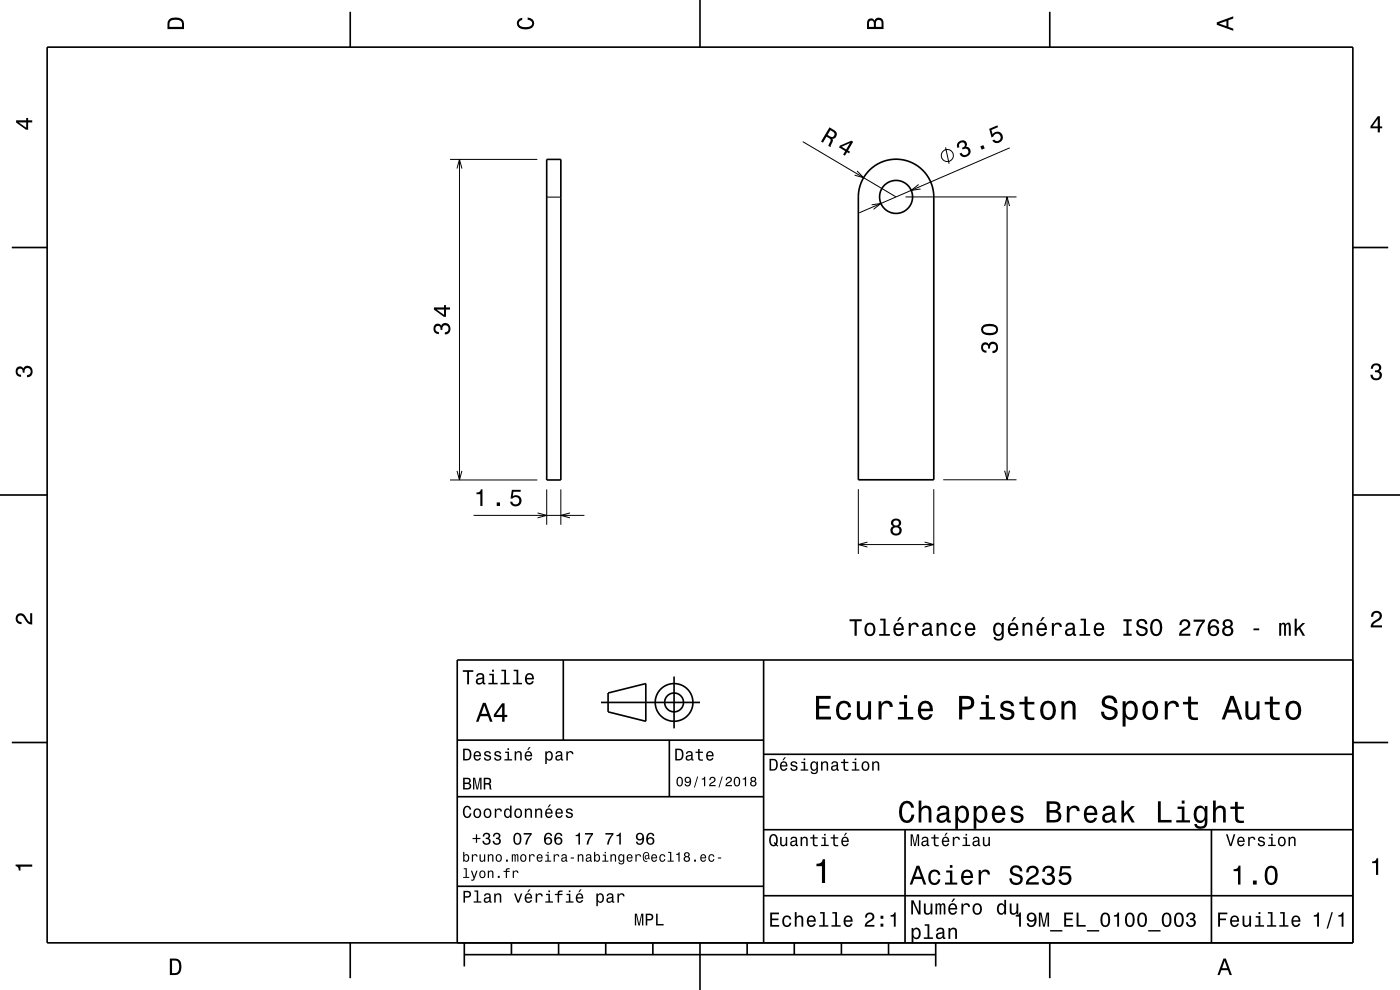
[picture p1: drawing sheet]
<svg xmlns="http://www.w3.org/2000/svg" width="297mm" height="210mm" viewBox="0 0 297 210" stroke-linecap="round" stroke-linejoin="round" font-family="sans-serif">
<g fill="none" stroke="#000" stroke-width=".21">
<path d="M95.5 33.8h18.5M97 35.7l.5-1.9 .5 1.9M97.5 33.8v68M170.3 30l19.8 11.8M181.8 36.3l1.4 1.4-1.9-.5M194.9 39.1l-1.6 1.3 2-.3M200.6 31.2l.7 3.5M214.2 31.4l-31.9 13.7M116 41.8h3M184.9 43.5l2-.3-1.6 1.2M192.1 41.8h23.5M213.1 43.7l.5-1.9 .6 1.9"/>
<path d="M213.6 41.8v60M97 99.9l.5 1.9 .5-1.9M213.1 99.8l.5 2 .6-2M95.5 101.8h18.5M100.5 109.3h23.5M114 108.8l2 .5-2 .5M116 103.8v7.5M119 103.8v7.5M120.9 108.8l-1.9 .5 1.9 .5M182.1 103.8v13.7M182.1 115.5h16M184 115l-1.9 .5 1.9 .5"/>
<path d="M196.2 115l1.9 .5-1.9 .5M198.1 103.8v13.7M200.1 101.8h15.5"/>
<circle cx="201" cy="33" r="1.28"/>
</g>
<g fill="none" stroke="#000" stroke-width=".35">
<path d="M10 10h277v190h-277zM74.3 2.5v7.5M148.5 0v10M222.7 2.5v7.5M116 33.8h3v68h-3zM184.5 36a8 8 0 0 1 8.7-1.6 8 8 0 0 1 4.9 7.4v60h-16v-60a8 8 0 0 1 2.4-5.8zM2.5 52.5h7.5M287 52.5h7.5M0 105h10M287 105h10M119.5 140v17M162 140v60"/>
<path d="M287 140h-190v60M2.5 157.5h7.5M97 157h65M127.5 149h21M129 147l8-2v8l-8-2zM142 157v12M143 143.5v11M287 157.5h7.5M97 169h65M162 176h125M162 160h125M192 176v24"/>
<path d="M257 176v24M97 188h65M162 190h125M74.3 200v7.5M98.5 202.5h100M98.5 200v5M108.5 200v2.5M118.5 200v2.5M128.5 200v2.5M138.5 200v2.5M148.5 200v10M158.5 200v2.5"/>
<path d="M168.5 200v2.5M178.5 200v2.5M188.5 200v2.5M198.5 200v5M222.7 200v7.5"/>
<circle cx="190.1" cy="41.8" r="3.5"/>
<circle cx="143" cy="149" r="2"/>
<circle cx="143" cy="149" r="4"/>
</g>
<g fill="#000">
<path d="M36 4a2.18 2.18 0 0 0-.5 2.2h3.5v-1.2a1.43 1.43 0 0 0-1.7-1.3zM36.3 4.4a2.15 2.15 0 0 1 2.2 .3l.1 1h-2.6v-1z" fill-rule="evenodd"/>
<path d="M109.9 4.2l.9-.4v.4a.7 .7 0 0 0-.7 .5 .7 .7 0 0 0 .3 .8 1.7 1.7 0 0 0 2.5-.5 .9 .9 0 0 0-1-.8v-.5a1.24 1.24 0 0 1 1.4 1.1 1.24 1.24 0 0 1-1 1.4 2.22 2.22 0 0 1-2.5-.7l-.2-.5z" fill-rule="evenodd"/>
<path d="M184.2 4.2l-.3 .7v1.3h3.5v-1.3a.98 .98 0 0 0-.7-1.1 .98 .98 0 0 0-1.2 .6 .84 .84 0 0 0-1.3-.2zM184.5 4.5a.54 .54 0 0 1 .6-.1 .54 .54 0 0 1 .3 .6v.7h-1zM185.9 4.4a.62 .62 0 0 1 .8-.1 .62 .62 0 0 1 .3 .6v.8h-1.2z" fill-rule="evenodd"/>
<path d="M258.1 4.7v.6l3.5 1.2v-.4l-1-.4v-1.4l1-.4v-.4zM258.6 5l1.6-.5v1z" fill-rule="evenodd"/>
<path d="M3.4 25.5v.5l2.1 1.5h.5v-1.5h.8v-.5h-.8v-.5h-.4v.5zM4 26h1.6v1.1z" fill-rule="evenodd"/>
<path d="M176 27l-1.8 3 .4 .3 .7-1.3a.85 .85 0 0 1 .8 1.1l-.4 .8 .5 .3 .5-1.4-.1-.4a.97 .97 0 0 0 .9-.7 .97 .97 0 0 0-.5-1.1zM176.2 27.6a1.09 1.09 0 0 1 .9 .9 .6 .6 0 0 1-.4 .5 .6 .6 0 0 1-.7-.1l-.4-.3z" fill-rule="evenodd"/>
<path d="M178.2 30.9l-.2 .4 1.3 .7-.4 .8 .3 .2 .5-.7 .4 .2 .2-.3-.4-.3 1.1-1.8-.4-.3zM178.6 31.1l1.7-.8-.8 1.4z" fill-rule="evenodd"/>
<path d="M203.3 30.1a1.06 1.06 0 0 0-.2 1.3l.4-.2a.62 .62 0 0 1 0-.8 .62 .62 0 0 1 .9-.1 .62 .62 0 0 1 .1 .8l-.4 .3 .1 .3a.72 .72 0 0 1 1.1 .1 .72 .72 0 0 1-.1 1 .72 .72 0 0 1-1-.1l-.2-.3-.5 .2a1.18 1.18 0 0 0 1.9 .5 1.18 1.18 0 0 0-.2-1.9l-.2-.1a.9 .9 0 0 0-.2-1.1 .9 .9 0 0 0-1.1-.1zM208 31.1l.3 .7 .6-.3-.3-.7zM209.9 27.3l.4 1.8 .4-.1a.79 .79 0 0 1 1-.6 .79 .79 0 0 1 .5 1 .79 .79 0 0 1-1.1 .4l-.2-.2-.4 .2a1.21 1.21 0 0 0 1.8 .4 1.21 1.21 0 0 0 .1-1.9 1.21 1.21 0 0 0-1.8 .2l-.3-.9 1.4-.6-.1-.4z" fill-rule="evenodd"/>
<path d="M292.3 24.7l-1.6 2.1v.4h1.6v.9h.4v-.9h.5v-.4h-.5v-2.1zM292.3 25.2v1.6h-1.1z" fill-rule="evenodd"/>
<path d="M92.2 68.9a1.17 1.17 0 0 0-.2 1.3 1.17 1.17 0 0 0 1.1 .7v-.5a.62 .62 0 0 1-.8-.3 .62 .62 0 0 1 .3-.8 .62 .62 0 0 1 .8 .2l.1 .5h.3a.72 .72 0 0 1 .5-.9 .72 .72 0 0 1 .9 .4 .72 .72 0 0 1-.5 .9l-.3 .1v.5a1.18 1.18 0 0 0 1.2-1.6 1.18 1.18 0 0 0-1.9-.6l-.1 .3a.86 .86 0 0 0-1.4-.2zM92 65.2v.5l2.2 1.5h.4v-1.5h.9v-.5h-.9v-.5h-.4v.5zM92.6 65.7h1.6v1.1z" fill-rule="evenodd"/>
<path d="M208.4 72.9a1.17 1.17 0 0 0-.2 1.3 1.17 1.17 0 0 0 1.1 .6v-.4a.62 .62 0 0 1-.8-.4 .62 .62 0 0 1 .3-.7 .62 .62 0 0 1 .8 .2v.4h.4a.72 .72 0 0 1 .5-.9 .72 .72 0 0 1 .9 .5 .72 .72 0 0 1-.5 .9h-.4v.5a1.18 1.18 0 0 0 1.2-1.5 1.18 1.18 0 0 0-1.8-.6l-.1 .2a.86 .86 0 0 0-1.4-.1zM208.6 69a1.13 1.13 0 0 0-.4 1.2 1.13 1.13 0 0 0 .9 .8 2.28 2.28 0 0 0 2.5-.6 1.14 1.14 0 0 0-.9-1.6 2.86 2.86 0 0 0-2.1 .2zM208.6 69.6a2.38 2.38 0 0 1 2.6 0v.6a2.37 2.37 0 0 1-2.6 0z" fill-rule="evenodd"/>
<path d="M291.1 77.4a1.08 1.08 0 0 1 1.4-.2 1.08 1.08 0 0 1 .4 1.2l-.3 .3a1.06 1.06 0 0 1 .5 1.3 1.06 1.06 0 0 1-1.2 .7 1.1 1.1 0 0 1-1.2-1.2h.5a.71 .71 0 0 0 1 .8 .71 .71 0 0 0 .1-1.3h-.6v-.4a.61 .61 0 0 0 .8-.3 .61 .61 0 0 0-.2-.8 .61 .61 0 0 0-.9 .2l-.1 .5h-.5z" fill-rule="evenodd"/>
<path d="M3.6 78a.86 .86 0 0 1 1.4 .2 1.06 1.06 0 0 1 1.2-.6 1.06 1.06 0 0 1 .7 1.2 1.1 1.1 0 0 1-1.2 1.2v-.4a.71 .71 0 0 0 .8-1 .71 .71 0 0 0-1.3-.1v.6h-.4a.61 .61 0 0 0-.3-.8 .61 .61 0 0 0-.8 .2 .61 .61 0 0 0 .2 .8l.6 .2v.4a1.15 1.15 0 0 1-1.2-.6 1.15 1.15 0 0 1 .3-1.3z" fill-rule="evenodd"/>
<path d="M101.1 104.5v.3h.8v2.5h.5v-3.5h-.4a.77 .77 0 0 1-.9 .7zM105.4 106.6v.7h.7v-.7zM108.6 103.9l-.3 1.9h.4a.8 .8 0 0 1 1.2-.3 .8 .8 0 0 1 0 1.3 .8 .8 0 0 1-1.2-.4h-.5a1.21 1.21 0 0 0 1.5 1.1 1.21 1.21 0 0 0 .8-1.7 1.21 1.21 0 0 0-1.7-.5l.1-1h1.6v-.4z" fill-rule="evenodd"/>
<path d="M189.3 110.2a.83 .83 0 0 0 .2 1.4 1.11 1.11 0 0 0-.5 1.6 1.11 1.11 0 0 0 1.6 .3 1.03 1.03 0 0 0 .7-.9 1.03 1.03 0 0 0-.6-1 .88 .88 0 0 0 .4-1.1 .88 .88 0 0 0-1-.5zM189.4 112.5a.71 .71 0 0 1 1.4 0 .71 .71 0 0 1-1.4 0zM189.5 111a.6 .6 0 0 1 1.2 0 .6 .6 0 0 1-1.2 0z" fill-rule="evenodd"/>
<path d="M3.6 130.4a1.22 1.22 0 0 1 2 .7l.4 .6 .4 .3v-1.9h.4v2.4a1.8 1.8 0 0 1-1.7-1.4 .71 .71 0 0 0-.9-.5 .71 .71 0 0 0-.5 .8 .71 .71 0 0 0 .9 .5v.5a1.18 1.18 0 0 1-1.2-.7 1.18 1.18 0 0 1 .2-1.3z" fill-rule="evenodd"/>
<path d="M180.2 131.4v.4h1.1v3.1h.5v-3.1h1v-.4zM183.7 132.4a1.53 1.53 0 0 0 .9 2.6 1.48 1.48 0 0 0 1.1-1.5 1.48 1.48 0 0 0-1.1-1.4l-.5 .1zM184 132.7a.67 .67 0 0 1 .7-.2 .67 .67 0 0 1 .5 .5 1.11 1.11 0 0 1-.6 1.6 1.17 1.17 0 0 1-.6-1.9zM186.7 131.2v.4h.7v2.9h-.9v.4h2.3v-.4h-.9v-3.3zM190.8 130.9l-.5 .9h.3l.7-.9zM189.8 132.4a1.54 1.54 0 0 0 .8 2.6 1.07 1.07 0 0 0 1.1-.9h-.4l-.3 .3-.3 .2a.76 .76 0 0 1-.7-1h1.7a1.16 1.16 0 0 0-.4-1.3 1.16 1.16 0 0 0-1.5 .1zM190.2 132.7a.66 .66 0 0 1 .8-.2 .66 .66 0 0 1 .3 .8h-1.3zM192.8 132.2v2.7h.4v-1.6a.66 .66 0 0 1 .4-.8 .66 .66 0 0 1 .8 .3l.1 .2h.4a.89 .89 0 0 0-.7-.9 .89 .89 0 0 0-1 .5v-.4zM195.9 132.3l-.2 .6h.4a.55 .55 0 0 1 .7-.5 .55 .55 0 0 1 .3 .8h-.2a1 1 0 0 0-1 .2 1 1 0 0 0-.3 1.1 .93 .93 0 0 0 1.7 0l.1 .3 .5 .1v-.4h-.2v-1.6a1.02 1.02 0 0 0-1.8-.6zM196.1 133.8l1.1-.3a.77 .77 0 0 1-.2 .9 .77 .77 0 0 1-.9 0zM198.7 132.2v2.7h.4v-1.6a.63 .63 0 0 1 .6-.9 .63 .63 0 0 1 .6 .8v1.7h.5v-1.8a.89 .89 0 0 0-.6-1 .89 .89 0 0 0-1.1 .5v-.4zM202 132.4a1.53 1.53 0 0 0 .8 2.6 1.06 1.06 0 0 0 1.1-1.1h-.4a.67 .67 0 0 1-.7 .7 .67 .67 0 0 1-.7-.6 1.11 1.11 0 0 1 .7-1.6 .59 .59 0 0 1 .7 .6h.4a1.09 1.09 0 0 0-.8-.9 1.09 1.09 0 0 0-1.1 .3zM205 132.4a1.54 1.54 0 0 0 .8 2.6 1.07 1.07 0 0 0 1.1-.9h-.5l-.2 .3-.4 .2a.76 .76 0 0 1-.6-1h1.7a1.16 1.16 0 0 0-.5-1.3 1.16 1.16 0 0 0-1.4 .1zM205.3 132.7a.66 .66 0 0 1 .8-.2 .66 .66 0 0 1 .4 .8h-1.3zM211 132.4a1.57 1.57 0 0 0 .7 2.6l.5-.2 .3-.4a.73 .73 0 0 1-.3 1.1 .73 .73 0 0 1-1-.4h-.4a1.1 1.1 0 0 0 1.2 .8 1.1 1.1 0 0 0 .9-1.2v-2.5h-.4v.4l-.3-.4a.9 .9 0 0 0-1.2 .2zM211.3 132.7a.64 .64 0 0 1 .7-.2 .64 .64 0 0 1 .5 .6 1.11 1.11 0 0 1-.7 1.5 1.2 1.2 0 0 1-.5-1.9zM215.1 130.9l-.5 .9h.3l.7-.9zM214.1 132.4a1.55 1.55 0 0 0 .8 2.6 1.07 1.07 0 0 0 1.1-.9h-.4l-.3 .3-.3 .2a.76 .76 0 0 1-.7-1h1.7a1.17 1.17 0 0 0-.5-1.3 1.17 1.17 0 0 0-1.4 .1zM214.5 132.7a.66 .66 0 0 1 .7-.2 .66 .66 0 0 1 .4 .8h-1.3zM216.9 132.2v2.7h.4v-1.6a.63 .63 0 0 1 .6-.9 .63 .63 0 0 1 .7 .8v1.7h.4v-1.8a.89 .89 0 0 0-.6-1 .89 .89 0 0 0-1.1 .5v-.4zM221.1 130.9l-.5 .9h.3l.7-.9zM220.2 132.4a1.54 1.54 0 0 0 .8 2.6 1.06 1.06 0 0 0 1.1-.9h-.5l-.2 .3-.4 .2a.76 .76 0 0 1-.7-1h1.8a1.16 1.16 0 0 0-.5-1.3 1.16 1.16 0 0 0-1.4 .1zM220.5 132.7a.66 .66 0 0 1 .8-.2 .66 .66 0 0 1 .3 .8h-1.3zM223.1 132.2v2.7h.5v-1.6a.66 .66 0 0 1 .3-.8 .66 .66 0 0 1 .9 .3v.2h.5a.89 .89 0 0 0-.7-.9 .89 .89 0 0 0-1.1 .5v-.4zM226.3 132.3l-.3 .6h.4a.55 .55 0 0 1 .7-.5 .55 .55 0 0 1 .4 .8h-.2a1 1 0 0 0-1.1 .2 1 1 0 0 0-.2 1.1 .93 .93 0 0 0 1.6 0l.1 .3 .6 .1v-.4h-.3v-1.6a1.02 1.02 0 0 0-1.7-.6zM226.5 133.8l1.1-.3a.77 .77 0 0 1-.2 .9 .77 .77 0 0 1-.9 0zM229.2 131.2v.4h.7v2.9h-.9v.4h2.3v-.4h-.9v-3.3zM232.3 132.4a1.54 1.54 0 0 0 .8 2.6 1.07 1.07 0 0 0 1.1-.9h-.4l-.3 .3-.3 .2a.76 .76 0 0 1-.7-1h1.8a1.17 1.17 0 0 0-.5-1.3 1.17 1.17 0 0 0-1.5 .1zM232.7 132.7a.66 .66 0 0 1 .8-.2 .66 .66 0 0 1 .3 .8h-1.3zM238.3 131.4v.4h.7v2.6h-.7v.5h1.8v-.5h-.7v-2.6h.7v-.4zM241.4 131.6a.97 .97 0 0 0-.3 1 .97 .97 0 0 0 1 .6 .77 .77 0 0 1 .9 1 .83 .83 0 0 1-1 .3 .83 .83 0 0 1-.6-.8h-.4a1.21 1.21 0 0 0 1.5 1.3 1.21 1.21 0 0 0 .7-1.8l-.8-.3a.72 .72 0 0 1-.8-.7 .7 .7 0 0 1 .7-.5 .7 .7 0 0 1 .6 .7h.5a1.17 1.17 0 0 0-.7-1.1 1.17 1.17 0 0 0-1.3 .3zM244.3 131.7a2.52 2.52 0 0 0 .4 3.1 1.21 1.21 0 0 0 1.8-.9 1.94 1.94 0 0 0-.9-2.6l-.9 .1zM244.9 131.8l.4-.1a1.7 1.7 0 0 1 .3 2.7l-.3 .1a1.13 1.13 0 0 1-.8-1.4v-.6zM250.5 131.7l-.3 .9h.5a.7 .7 0 0 1 .5-.8 .7 .7 0 0 1 .8 .5 .7 .7 0 0 1-.5 .8 1.8 1.8 0 0 0-1.4 1.8h2.4v-.5h-1.9a2.2 2.2 0 0 1 1.5-1.1 1.13 1.13 0 0 0 .1-1.7 1.13 1.13 0 0 0-1.7 .1zM253.2 131.4v.5h1.9a5.1 5.1 0 0 0-1.4 3h.5a5.3 5.3 0 0 1 1.4-3v-.5zM256.7 131.6a2.39 2.39 0 0 0 .2 3.3 1.16 1.16 0 0 0 1.5-.4 1.16 1.16 0 0 0-.1-1.5 1.16 1.16 0 0 0-1.6 0 1.02 1.02 0 0 1 .8-1.3 .58 .58 0 0 1 .7 .6h.4a1.11 1.11 0 0 0-.7-.9 1.11 1.11 0 0 0-1.2 .2zM256.7 133.8a.75 .75 0 0 1 1.5 0 .75 .75 0 0 1-1.5 0zM259.7 131.6a.84 .84 0 0 0 .1 1.4 1.11 1.11 0 0 0-.4 1.5 1.11 1.11 0 0 0 1.6 .4 1.03 1.03 0 0 0 .7-.9 1.03 1.03 0 0 0-.6-1 .89 .89 0 0 0 .4-1.1 .89 .89 0 0 0-1-.6zM259.7 133.9a.75 .75 0 0 1 1.5 0 .75 .75 0 0 1-1.5 0zM259.8 132.3a.6 .6 0 0 1 1.2 0 .6 .6 0 0 1-1.2 0zM265.9 133.3v.4h1.2v-.4zM271.4 132.2v2.7h.4v-1.9l.2-.5h.3l.1 .2v2.2h.4v-2.1l.4-.4 .2 .2v.4v1.9h.4v-1.9a.69 .69 0 0 0-.5-.9l-.5 .3-.2-.2-.3-.1-.5 .3v-.2zM274.7 131.2v3.7h.4v-1l.5-.4 .8 1.4h.5l-1-1.8 1-.9h-.6l-1.2 1.2v-2.2z" fill-rule="evenodd"/>
<path d="M291.2 129.9a1.18 1.18 0 0 1 1.9 .3 1.18 1.18 0 0 1-1 1.7l-.5 .3-.3 .5h1.9v.4h-2.4a1.8 1.8 0 0 1 1.4-1.8 .71 .71 0 0 0 .5-.8 .71 .71 0 0 0-.9-.5 .71 .71 0 0 0-.5 .8h-.4z" fill-rule="evenodd"/>
<path d="M98.2 158.8v2.5h.9a1.37 1.37 0 0 0 .7-2.2 1.56 1.56 0 0 0-1.6-.3zM98.6 159.1a.98 .98 0 0 1 1.1 .7 .98 .98 0 0 1-.6 1.2h-.5zM100.7 159.6a1.04 1.04 0 0 0-.2 1.2 1.04 1.04 0 0 0 1 .5l.5-.5h-.3l-.4 .3a.54 .54 0 0 1-.5-.7h1.3a.83 .83 0 0 0-.4-.9 .83 .83 0 0 0-1 .1zM100.9 159.7l.2-.1a.47 .47 0 0 1 .5 .1 .47 .47 0 0 1 .1 .5h-.9zM102.9 159.5l-.2 .1a.69 .69 0 0 0 .9 .9l.2 .1a.43 .43 0 0 1-.4 .5 .43 .43 0 0 1-.4-.4h-.3a.74 .74 0 0 0 .9 .7 .74 .74 0 0 0 .5-1l-1-.4a.38 .38 0 0 1 .3-.5 .38 .38 0 0 1 .4 .4h.3a.78 .78 0 0 0-1.2-.4zM105.1 159.5l-.2 .1a.69 .69 0 0 0 .9 .9l.2 .1a.43 .43 0 0 1-.4 .5 .43 .43 0 0 1-.5-.4h-.3a.74 .74 0 0 0 .9 .7 .74 .74 0 0 0 .5-1l-.9-.4a.38 .38 0 0 1 .3-.5 .38 .38 0 0 1 .4 .4h.3a.77 .77 0 0 0-1.2-.4zM107.2 159.4v.3h.5v1.3h-.7v.3h1.6v-.3h-.6v-1.6zM107.7 158.7v.4h.3v-.4zM109.2 159.4v1.9h.3v-1.1a.45 .45 0 0 1 .4-.6 .45 .45 0 0 1 .5 .5v1.2h.3v-1.3a.63 .63 0 0 0-.5-.7 .63 .63 0 0 0-.7 .4v-.3zM112.2 158.5l-.4 .6h.3l.5-.6zM111.5 159.6a1.04 1.04 0 0 0-.2 1.2 1.04 1.04 0 0 0 1.1 .5l.5-.5h-.3l-.5 .3a.54 .54 0 0 1-.5-.7h1.3a.83 .83 0 0 0-.4-.9 .83 .83 0 0 0-1 .1zM111.8 159.7l.1-.1a.48 .48 0 0 1 .5 .1 .48 .48 0 0 1 .2 .5h-1zM115.7 159.4v2.7h.3v-1.1a.66 .66 0 0 0 .7 .4 .66 .66 0 0 0 .5-.6 .91 .91 0 0 0 0-1.1 .91 .91 0 0 0-1-.3l-.2 .3v-.3zM116.1 159.8a.45 .45 0 0 1 .5-.2 .45 .45 0 0 1 .3 .4 .65 .65 0 0 1 .1 .8 .65 .65 0 0 1-.7 .2 .98 .98 0 0 1-.2-1.2zM118.1 159.5l-.2 .4h.3a.39 .39 0 0 1 .4-.3 .39 .39 0 0 1 .3 .5h-.1a.65 .65 0 0 0-1 .4 .65 .65 0 0 0 .6 .9l.6-.3 .1 .2h.4v-.2l-.2-.1v-1.1a.72 .72 0 0 0-.5-.6 .72 .72 0 0 0-.7 .2zM118.2 160.6l.8-.3a.55 .55 0 0 1-.2 .7 .55 .55 0 0 1-.6 0zM120.1 159.4v1.9h.4v-1.1a.47 .47 0 0 1 .2-.6 .47 .47 0 0 1 .6 .2v.2h.4a.64 .64 0 0 0-.5-.7 .64 .64 0 0 0-.8 .4v-.3z" fill-rule="evenodd"/>
<path d="M98.2 142.2v.3h.9v2.7h.4v-2.7h.9v-.3zM101.3 143l-.3 .5h.4a.47 .47 0 0 1 .5-.4 .47 .47 0 0 1 .4 .6l-.2 .1a.84 .84 0 0 0-1 .2 .84 .84 0 0 0 0 1.1 .9 .9 0 0 0 1.3-.2l.1 .2 .5 .1v-.3l-.3-.1v-1.3a.87 .87 0 0 0-1.4-.5zM101.4 144.3l.9-.3a.66 .66 0 0 1-.1 .7 .66 .66 0 0 1-.8 .1zM103.8 142.9v.3h.6v1.6h-.8v.4h2v-.4h-.8v-1.9zM104.4 142.1v.4h.4v-.4zM106.4 142.1v.3h.6v2.4h-.8v.4h1.9v-.4h-.7v-2.7zM109 142.1v.3h.6v2.4h-.8v.4h1.9v-.4h-.7v-2.7zM111.6 143.1a1.32 1.32 0 0 0 .7 2.1 .9 .9 0 0 0 .9-.7h-.3l-.2 .3-.4 .1a.65 .65 0 0 1-.6-.8h1.6a1 1 0 0 0-.4-1.2 1 1 0 0 0-1.3 .2zM111.9 143.3a.57 .57 0 0 1 .7-.1 .57 .57 0 0 1 .3 .6h-1.2z" fill-rule="evenodd"/>
<path d="M102.4 149.1l-1.4 4h.5l.4-1.2h1.6l.4 1.2h.6l-1.5-4zM102.7 149.7l.7 1.7h-1.3zM106.5 149.2l-1.7 2.4v.5h1.7v1h.5v-1h.6v-.5h-.6v-2.4zM106.5 149.9v1.7h-1.3z" fill-rule="evenodd"/>
<path d="M143.2 158.8v2.5h.9a1.37 1.37 0 0 0 .7-2.2 1.56 1.56 0 0 0-1.6-.3zM143.6 159.1a.98 .98 0 0 1 1.1 .7 .98 .98 0 0 1-.6 1.2h-.5zM145.7 159.5l-.2 .4h.3a.39 .39 0 0 1 .5-.3 .39 .39 0 0 1 .3 .5h-.2a.65 .65 0 0 0-.9 .4 .65 .65 0 0 0 .5 .9l.7-.3v.2h.4v-.2l-.1-.1-.1-1.1a.73 .73 0 0 0-.4-.6 .73 .73 0 0 0-.8 .2zM145.8 160.6l.8-.3a.55 .55 0 0 1-.1 .7 .55 .55 0 0 1-.7 0zM148.1 158.9v.5h-.5v.3h.5v1.3a.75 .75 0 0 0 1 .4v-.3a.48 .48 0 0 1-.7-.3v-1.1h.7v-.3h-.7v-.5zM150 159.6a1.04 1.04 0 0 0-.2 1.2 1.04 1.04 0 0 0 1.1 .5l.5-.5h-.4l-.4 .3a.54 .54 0 0 1-.5-.7h1.3a.83 .83 0 0 0-.4-.9 .83 .83 0 0 0-1 .1zM150.3 159.7l.1-.1a.48 .48 0 0 1 .5 .1 .48 .48 0 0 1 .2 .5h-1z" fill-rule="evenodd"/>
<path d="M173.1 147.6v5h3.2v-.6h-2.5v-1.7h2.2v-.6h-2.2v-1.5h2.4v-.6zM177.8 149.2a2.59 2.59 0 0 0 .5 3.4 1.58 1.58 0 0 0 2.3-1.4h-.6a.95 .95 0 0 1-.9 1 .95 .95 0 0 1-1-.9 1.59 1.59 0 0 1 .9-2.1 .85 .85 0 0 1 .9 .8h.7a1.56 1.56 0 0 0-1.1-1.3 1.56 1.56 0 0 0-1.7 .5zM181.8 148.8v2.5a1.27 1.27 0 0 0 .9 1.4 1.27 1.27 0 0 0 1.5-.7v.6h.6v-3.8h-.6v2.2a.92 .92 0 0 1-.6 1.1 .92 .92 0 0 1-1.2-.4v-2.9zM186.4 148.8v3.8h.6v-2.2a.95 .95 0 0 1 .5-1.1 .95 .95 0 0 1 1.2 .3l.1 .4h.6a1.28 1.28 0 0 0-1-1.4 1.28 1.28 0 0 0-1.4 .8v-.6zM190.8 148.9v.5h1v2.7h-1.3v.5h3.2v-.5h-1.3v-3.2zM191.8 147.4v.8h.6v-.8zM195.1 149.2a2.62 2.62 0 0 0 .5 3.4 1.57 1.57 0 0 0 2.2-1.1h-.6l-.3 .5-.5 .2a1.08 1.08 0 0 1-1-1.3h2.5a1.66 1.66 0 0 0-.7-2 1.66 1.66 0 0 0-2.1 .3zM195.6 149.5a.94 .94 0 0 1 1.2-.2 .94 .94 0 0 1 .5 1h-1.9zM203.5 147.6v5h.6v-2.1h.8a1.47 1.47 0 0 0 1.8-1.2 1.47 1.47 0 0 0-1.5-1.7zM204.1 148.2a1.6 1.6 0 0 1 1.8 .5 .86 .86 0 0 1 0 .9 .86 .86 0 0 1-.9 .3h-.9zM208.1 148.9v.5h1v2.7h-1.3v.5h3.3v-.5h-1.3v-3.2zM209.1 147.4v.8h.7v-.8zM212.6 148.9a1.08 1.08 0 0 0-.3 1.2 1.08 1.08 0 0 0 1 .7l1.1 .4a.57 .57 0 0 1 .2 .6 .57 .57 0 0 1-.5 .4 .96 .96 0 0 1-1.4-.8h-.6a1.6 1.6 0 0 0 1.3 1.4 1.6 1.6 0 0 0 1.7-.8 1.13 1.13 0 0 0-1-1.6l-1.1-.3-.2-.4a.87 .87 0 0 1 .9-.5 .87 .87 0 0 1 .8 .6h.6a1.41 1.41 0 0 0-2.1-1.1zM217.4 147.8v1.1h-1.1v.5h1.1v2.6l.2 .4 .4 .3h1.4v-.5a.97 .97 0 0 1-1.4-.5v-2.3h1.4v-.5h-1.4v-1.1zM221.1 149.2a2.56 2.56 0 0 0 .5 3.4 1.72 1.72 0 0 0 1.8-.2 1.72 1.72 0 0 0 .6-1.7 1.7 1.7 0 0 0-.9-1.9 1.7 1.7 0 0 0-2 .4zM221.6 149.6a.96 .96 0 0 1 1-.4 .96 .96 0 0 1 .7 .8 1.59 1.59 0 0 1-1 2.2 1.19 1.19 0 0 1-1-1.5zM225.2 148.8v3.8h.6v-2.2a.97 .97 0 0 1 .5-1.1 .97 .97 0 0 1 1.1 .2l.1 .7v2.4h.7v-2.5a1.27 1.27 0 0 0-.9-1.4 1.27 1.27 0 0 0-1.5 .6v-.5zM234.1 147.9a1.38 1.38 0 0 0-.3 1.5 1.38 1.38 0 0 0 1.3 .9 1.25 1.25 0 0 1 1.4 .9 1.15 1.15 0 0 1-1.3 .9 1.15 1.15 0 0 1-1-1.1h-.7a1.8 1.8 0 0 0 1.7 1.8 1.8 1.8 0 0 0 1.9-1.6 1.46 1.46 0 0 0-1.5-1.4l-.6-.2a.83 .83 0 0 1-.5-1.1 .83 .83 0 0 1 1.2-.3l.5 .5 .1 .4h.7a1.67 1.67 0 0 0-1-1.6 1.67 1.67 0 0 0-1.9 .4zM238.2 148.8v5.3h.6v-2.1a1.32 1.32 0 0 0 1.4 .7 1.32 1.32 0 0 0 1.1-1.1 2.43 2.43 0 0 0-.8-2.8 1.21 1.21 0 0 0-1.7 .5v-.5zM239.1 149.6a.9 .9 0 0 1 .9-.4 .9 .9 0 0 1 .7 .8 1.61 1.61 0 0 1-.9 2.2 1.18 1.18 0 0 1-1-1.5zM242.8 149.2a2.56 2.56 0 0 0 .5 3.4 1.72 1.72 0 0 0 1.8-.2 1.72 1.72 0 0 0 .6-1.7 1.7 1.7 0 0 0-.9-1.9 1.7 1.7 0 0 0-2 .4zM243.3 149.6a.96 .96 0 0 1 1-.4 .96 .96 0 0 1 .7 .8 1.59 1.59 0 0 1-1 2.2 1.19 1.19 0 0 1-1-1.5zM247.1 148.8v3.8h.6v-2.2a.95 .95 0 0 1 .5-1.1 .95 .95 0 0 1 1.2 .3l.1 .4h.6a1.28 1.28 0 0 0-1-1.4 1.28 1.28 0 0 0-1.4 .8v-.6zM252 147.8v1.1h-1v.5h1l.1 2.6 .2 .4 .4 .3h1.4v-.5a.97 .97 0 0 1-1.4-.5v-2.3h1.4v-.5h-1.4v-1.1zM261 147.6l-1.8 5h.6l.6-1.4h2l.5 1.4h.7l-1.9-5zM261.4 148.3l.7 2.2h-1.5zM264.2 148.8v2.5a1.27 1.27 0 0 0 .9 1.4 1.27 1.27 0 0 0 1.5-.7v.6h.6v-3.8h-.6v2.2a.92 .92 0 0 1-.6 1.1 .92 .92 0 0 1-1.1-.4l-.1-2.9zM269.4 147.8v1.1h-1.1v.5h1.1v2.6l.2 .4 .4 .3 .7 .1 .8-.1v-.5a.97 .97 0 0 1-1.4-.5l-.1-2.3h1.5v-.5h-1.5v-1.1zM273.1 149.2a2.56 2.56 0 0 0 .6 3.4 1.72 1.72 0 0 0 1.8-.2 1.72 1.72 0 0 0 .6-1.7 1.7 1.7 0 0 0-.9-1.9 1.7 1.7 0 0 0-2.1 .4zM273.6 149.6a.96 .96 0 0 1 1-.4 .96 .96 0 0 1 .7 .8 1.59 1.59 0 0 1-.9 2.2 1.19 1.19 0 0 1-1.1-1.5z" fill-rule="evenodd"/>
<path d="M98.3 165v2.5h.9a.7 .7 0 0 0 .8-.6 .7 .7 0 0 0-.5-.8 .61 .61 0 0 0 .3-.7 .61 .61 0 0 0-.7-.4zM98.6 165.3h.5a.38 .38 0 0 1 .4 .4 .38 .38 0 0 1-.4 .3h-.5zM98.6 166.3h.5a.44 .44 0 0 1 .5 .4 .44 .44 0 0 1-.4 .5h-.6zM100.4 165v2.5h.2v-2.3l.5 2.3h.3l.5-2.3v2.3h.3v-2.5h-.5l-.4 2.2-.5-2.2zM102.6 165v2.5h.4v-1.1l.7 .1 .2 1h.4l-.2-1.1-.2-.1a.69 .69 0 0 0 .3-.9 .69 .69 0 0 0-.7-.4zM103 165.3h.4a.43 .43 0 0 1 .5 .4 .43 .43 0 0 1-.6 .4h-.3z" fill-rule="evenodd"/>
<path d="M98.4 171.2a1.45 1.45 0 0 0 .7 2.3 .94 .94 0 0 0 .9-1h-.3a.59 .59 0 0 1-.8 .7 1.31 1.31 0 0 1 .2-2l.3 .1 .2 .4h.4a.85 .85 0 0 0-.6-.8 .85 .85 0 0 0-1 .3zM100.6 171.7a1.04 1.04 0 0 0-.1 1.3 1.04 1.04 0 0 0 1.1 .5 1.04 1.04 0 0 0 .5-1.3 1.04 1.04 0 0 0-1.2-.7zM100.9 171.9a.48 .48 0 0 1 .5-.1 .48 .48 0 0 1 .3 .4 .66 .66 0 0 1 0 .7 .66 .66 0 0 1-.7 .3 .98 .98 0 0 1-.1-1.3zM102.8 171.7a1.04 1.04 0 0 0-.2 1.3 1.04 1.04 0 0 0 1.2 .5 1.04 1.04 0 0 0 .5-1.3 1.04 1.04 0 0 0-1.2-.7zM103 171.9a.48 .48 0 0 1 .5-.1 .48 .48 0 0 1 .4 .4 .66 .66 0 0 1 0 .7 .66 .66 0 0 1-.7 .3 .97 .97 0 0 1-.2-1.3zM105 171.5v2h.3v-1.1a.47 .47 0 0 1 .2-.6 .47 .47 0 0 1 .6 .2l.1 .1h.3a.64 .64 0 0 0-.5-.6 .64 .64 0 0 0-.7 .4v-.4zM107.1 171.7a1.06 1.06 0 0 0-.2 1.2 1.06 1.06 0 0 0 .9 .6l.4-.3v.3h.3v-2.6h-.3v.9a.63 .63 0 0 0-1.1-.1zM107.4 171.9a.44 .44 0 0 1 .4-.1 .44 .44 0 0 1 .4 .4 .65 .65 0 0 1 0 .7 .65 .65 0 0 1-.7 .3l-.2-.4zM109.3 171.7a1.04 1.04 0 0 0-.1 1.3 1.04 1.04 0 0 0 1.1 .5 1.04 1.04 0 0 0 .5-1.3 1.04 1.04 0 0 0-1.2-.7zM109.5 171.9a.48 .48 0 0 1 .6-.1 .48 .48 0 0 1 .3 .4 .66 .66 0 0 1 0 .7 .66 .66 0 0 1-.7 .3 .98 .98 0 0 1-.2-1.3zM111.4 171.5v2h.3v-1.1a.45 .45 0 0 1 .3-.7 .45 .45 0 0 1 .5 .6v1.2h.4v-1.3a.63 .63 0 0 0-.5-.7 .63 .63 0 0 0-.7 .3v-.3zM113.5 171.5v2h.3v-1.1a.45 .45 0 0 1 .3-.6 .45 .45 0 0 1 .6 .2v1.5h.3v-1.3a.63 .63 0 0 0-.4-.7 .63 .63 0 0 0-.8 .3v-.3zM116.5 170.7l-.3 .6h.2l.5-.6zM115.9 171.7a1.04 1.04 0 0 0-.2 1.2 1.04 1.04 0 0 0 1 .6l.5-.6h-.3l-.4 .4a.54 .54 0 0 1-.5-.7h1.2a.83 .83 0 0 0-.3-1 .83 .83 0 0 0-1 .1zM116.1 171.9l.2-.1a.47 .47 0 0 1 .4 .1 .47 .47 0 0 1 .2 .4h-.9zM118 171.7a1.04 1.04 0 0 0-.2 1.2 1.04 1.04 0 0 0 1.1 .6l.5-.6h-.3l-.5 .4a.53 .53 0 0 1-.5-.7h1.3a.83 .83 0 0 0-.3-1 .83 .83 0 0 0-1.1 .1zM118.3 171.9l.1-.1a.47 .47 0 0 1 .5 .1 .47 .47 0 0 1 .2 .4h-1zM120.2 171.6l-.1 .2a.69 .69 0 0 0 .8 .9l.3 .1a.43 .43 0 0 1-.4 .5 .43 .43 0 0 1-.5-.4h-.3a.74 .74 0 0 0 .9 .7 .74 .74 0 0 0 .5-1.1l-1-.3a.38 .38 0 0 1 .3-.5 .38 .38 0 0 1 .5 .3h.3a.77 .77 0 0 0-1.3-.4z" fill-rule="evenodd"/>
<path d="M101 177v.7h-.8v.3h.8v.8h.2v-.8h.7v-.3h-.7v-.7zM102.6 176.9l-.2 .6h.3a.44 .44 0 0 1 .3-.6 .44 .44 0 0 1 .5 .2 .44 .44 0 0 1-.1 .6h-.4v.3a.53 .53 0 0 1 .7 .4 .53 .53 0 0 1-.5 .6 .53 .53 0 0 1-.5-.6h-.4a.84 .84 0 0 0 1.1 .8 .84 .84 0 0 0 .5-1.3l-.2-.1a.72 .72 0 0 0 0-1.1 .72 .72 0 0 0-1.1 .2zM104.8 176.9l-.2 .6h.3a.44 .44 0 0 1 .2-.6 .44 .44 0 0 1 .6 .2 .44 .44 0 0 1-.2 .6h-.3v.3a.53 .53 0 0 1 .7 .4 .53 .53 0 0 1-.6 .6 .53 .53 0 0 1-.5-.6h-.3a.84 .84 0 0 0 1.1 .8 .84 .84 0 0 0 .4-1.3l-.1-.1a.72 .72 0 0 0 0-1.1 .72 .72 0 0 0-1.1 .2zM109.1 177a1.44 1.44 0 0 0 .7 2.2 1.45 1.45 0 0 0 .6-2.2 .79 .79 0 0 0-1.3 0zM109.5 177h.5a1.69 1.69 0 0 1 0 1.9h-.5a1.71 1.71 0 0 1 0-1.9zM111.1 176.7v.3h1.4a3.7 3.7 0 0 0-1.1 2.2h.4a3.8 3.8 0 0 1 1-2.2v-.3zM115.8 176.8a1.71 1.71 0 0 0 .1 2.3 .83 .83 0 0 0 1.1-.2 .83 .83 0 0 0-.1-1.1 .83 .83 0 0 0-1.1 0 .73 .73 0 0 1 .5-.9l.4 .1 .1 .3h.3a.8 .8 0 0 0-.5-.6 .8 .8 0 0 0-.8 .1zM115.7 178.4a.55 .55 0 0 1 1.1 0 .55 .55 0 0 1-1.1 0zM118 176.8a1.72 1.72 0 0 0 .1 2.3 .83 .83 0 0 0 1.1-.2 .83 .83 0 0 0-.2-1.1 .83 .83 0 0 0-1.1 0 .73 .73 0 0 1 .6-.9l.3 .1 .2 .3h.3a.8 .8 0 0 0-.5-.6 .8 .8 0 0 0-.8 .1zM117.9 178.4a.55 .55 0 0 1 1.1 0 .55 .55 0 0 1-1.1 0zM122.1 177.1v.3h.6v1.8h.3v-2.6h-.2a.55 .55 0 0 1-.7 .5zM124.1 176.7v.3h1.4a3.7 3.7 0 0 0-1.1 2.2h.4a3.8 3.8 0 0 1 1-2.2v-.3zM128.4 176.7v.3h1.4a3.7 3.7 0 0 0-1 2.2h.3a3.8 3.8 0 0 1 1-2.2v-.3zM130.8 177.1v.3h.6v1.8h.3v-2.6h-.2a.55 .55 0 0 1-.7 .5zM135.1 176.9a.82 .82 0 0 0 0 1.2 .82 .82 0 0 0 1.2-.1 .74 .74 0 0 1-.6 .9l-.3-.1-.2-.3h-.3a.88 .88 0 0 0 1.1 .7 .88 .88 0 0 0 .6-1.1 1.01 1.01 0 0 0-.2-1.2 1.01 1.01 0 0 0-1.3 0zM135.2 177.5a.55 .55 0 0 1 1.1 0 .55 .55 0 0 1-1.1 0zM137.5 176.8a1.71 1.71 0 0 0 .1 2.3 .83 .83 0 0 0 1.1-.2 .83 .83 0 0 0-.1-1.1 .83 .83 0 0 0-1.2 0 .73 .73 0 0 1 .6-.9l.3 .1 .2 .3h.3a.8 .8 0 0 0-.5-.6 .8 .8 0 0 0-.8 .1zM137.4 178.4a.55 .55 0 0 1 1.1 0 .55 .55 0 0 1-1.1 0z" fill-rule="evenodd"/>
<path d="M143.7 165a1.16 1.16 0 0 0 .5 1.8 1.16 1.16 0 0 0 .5-1.8 .63 .63 0 0 0-1 0zM144 165.1l.2-.1a.98 .98 0 0 1 0 1.6l-.2-.1-.2-.3v-.7zM145.4 165a.66 .66 0 0 0 0 .9 .66 .66 0 0 0 .9 0 .56 .56 0 0 1-.6 .7l-.2-.3h-.3a.7 .7 0 0 0 .9 .5 .7 .7 0 0 0 .5-.8 .81 .81 0 0 0-.2-1 .81 .81 0 0 0-1 0zM145.5 165.4a.42 .42 0 0 1 .8 0 .42 .42 0 0 1-.8 0zM147.9 164.7l-.7 2.3h.2l.7-2.3zM148.9 165.1v.3h.4v1.4h.3v-2zM150.7 164.9l-.2 .6h.2a.4 .4 0 0 1 .3-.5 .4 .4 0 0 1 .5 .3 .4 .4 0 0 1-.3 .5l-.1 .1a.95 .95 0 0 0-.7 .9h1.4v-.3h-1.1l.5-.4a.67 .67 0 0 0 .5-1 .67 .67 0 0 0-1-.2zM153.1 164.7l-.7 2.3h.2l.7-2.3zM154.1 164.9l-.2 .6h.3a.4 .4 0 0 1 .3-.5 .4 .4 0 0 1 .5 .3 .4 .4 0 0 1-.3 .5l-.2 .1a.93 .93 0 0 0-.6 .9h1.4v-.3h-1.1l.5-.4a.67 .67 0 0 0 .5-1 .67 .67 0 0 0-1.1-.2zM155.8 165a1.15 1.15 0 0 0 .5 1.8 1.16 1.16 0 0 0 .5-1.8 .63 .63 0 0 0-1 0zM156.1 165.1l.2-.1a.98 .98 0 0 1 0 1.6l-.2-.1-.2-.3v-.7zM157.6 165.1v.3h.4v1.4h.3v-2zM159.4 164.9l-.2 .5 .2 .3a.62 .62 0 0 0-.1 .9 .62 .62 0 0 0 1 0 .62 .62 0 0 0-.1-.9 .57 .57 0 0 0 0-.9 .57 .57 0 0 0-.8 .1zM159.4 166.2a.41 .41 0 0 1 .8 0 .41 .41 0 0 1-.8 0zM159.5 165.3a.34 .34 0 0 1 .6 0 .34 .34 0 0 1-.6 0z" fill-rule="evenodd"/>
<path d="M163.2 161v2.5h.9a1.37 1.37 0 0 0 .7-2.2 1.58 1.58 0 0 0-1.6-.3zM163.6 161.3a.98 .98 0 0 1 1.1 .7 .98 .98 0 0 1-.6 1.2h-.5zM166.4 160.7l-.4 .6h.2l.5-.6zM165.7 161.7a1.04 1.04 0 0 0-.2 1.2 1.04 1.04 0 0 0 1 .6l.5-.6h-.3l-.4 .4a.54 .54 0 0 1-.5-.7h1.3a.83 .83 0 0 0-.4-1 .83 .83 0 0 0-1 .1zM165.9 161.9l.2-.1a.48 .48 0 0 1 .5 .1 .48 .48 0 0 1 .1 .4h-.9zM167.9 161.6l-.2 .2a.68 .68 0 0 0 .9 .9l.2 .1a.43 .43 0 0 1-.4 .5 .43 .43 0 0 1-.4-.4h-.3a.74 .74 0 0 0 .9 .7 .74 .74 0 0 0 .5-1.1l-1-.3a.38 .38 0 0 1 .3-.5 .38 .38 0 0 1 .4 .4l.3-.1a.78 .78 0 0 0-1.2-.4zM170 161.6v.3h.5v1.3h-.7v.3h1.7v-.3h-.7v-1.6zM170.5 160.9v.3h.3v-.3zM172.1 161.7a1.06 1.06 0 0 0-.2 1.2 1.06 1.06 0 0 0 .9 .6l.4-.3a.52 .52 0 0 1-.2 .7 .52 .52 0 0 1-.7-.3h-.3a.78 .78 0 0 0 .9 .6 .78 .78 0 0 0 .6-.8v-1.9h-.3v.4l-.2-.3a.64 .64 0 0 0-.9 .1zM172.4 161.9a.45 .45 0 0 1 .4-.1 .45 .45 0 0 1 .4 .4 .65 .65 0 0 1 0 .7 .65 .65 0 0 1-.7 .3l-.2-.4zM174.2 161.5v2h.3v-1.1a.45 .45 0 0 1 .3-.6 .45 .45 0 0 1 .5 .2l.1 1.5h.3v-1.3a.63 .63 0 0 0-.5-.7 .63 .63 0 0 0-.7 .3v-.3zM176.6 161.6l-.2 .5h.3a.39 .39 0 0 1 .4-.4 .39 .39 0 0 1 .3 .6h-.1a.65 .65 0 0 0-1 .4 .65 .65 0 0 0 .6 .8l.6-.3 .1 .2 .4 .1-.2-.4v-1a.73 .73 0 0 0-1.2-.5zM176.7 162.7l.8-.2a.55 .55 0 0 1-.2 .6 .55 .55 0 0 1-.6 .1zM178.9 161v.6h-.5v.3h.5l.1 1.3a.75 .75 0 0 0 1 .3v-.3a.48 .48 0 0 1-.7-.2v-1.1h.7v-.3h-.7v-.6zM180.8 161.6v.3h.5v1.3h-.6v.3h1.6v-.3h-.6v-1.6zM181.3 160.9v.3h.4v-.3zM183 161.7a1.04 1.04 0 0 0-.2 1.3 1.04 1.04 0 0 0 1.2 .5 1.04 1.04 0 0 0 .4-1.3 1.04 1.04 0 0 0-1.2-.7zM183.2 161.9a.48 .48 0 0 1 .5-.1 .48 .48 0 0 1 .4 .4 .66 .66 0 0 1 0 .7 .66 .66 0 0 1-.7 .3 .98 .98 0 0 1-.2-1.3zM185 161.5v2h.3v-1.1a.45 .45 0 0 1 .3-.6 .45 .45 0 0 1 .6 .2v1.5h.3v-1.3a.63 .63 0 0 0-.4-.7 .63 .63 0 0 0-.8 .3v-.3z" fill-rule="evenodd"/>
<path d="M163.4 177.2a1.45 1.45 0 0 0 .7 2.3l.5-.2 .3 .3 .2-.2-.3-.3a1.53 1.53 0 0 0-.5-2.2l-.6 .1zM163.8 177.3l.3-.1a1.21 1.21 0 0 1 .5 1.7l-.3-.3-.2 .2 .3 .3a.45 .45 0 0 1-.7-.1 1.62 1.62 0 0 1 .1-1.7zM165.5 177.5v1.3a.63 .63 0 0 0 .4 .7 .63 .63 0 0 0 .8-.3v.3h.3v-2h-.3v1.2a.46 .46 0 0 1-.3 .5 .46 .46 0 0 1-.6-.2v-1.5zM167.9 177.6l-.2 .5h.3a.39 .39 0 0 1 .5-.4 .39 .39 0 0 1 .2 .6h-.1a.65 .65 0 0 0-.9 .4 .65 .65 0 0 0 .5 .8l.6-.3 .1 .2 .4 .1v-.3h-.2v-1.1a.73 .73 0 0 0-1.2-.5zM168 178.7l.8-.2a.55 .55 0 0 1-.2 .6 .55 .55 0 0 1-.6 .1zM169.8 177.5v2h.4v-1.1a.45 .45 0 0 1 .2-.6 .45 .45 0 0 1 .6 .2v1.5h.3v-1.3a.63 .63 0 0 0-.4-.7 .63 .63 0 0 0-.8 .3v-.3zM172.4 177v.6h-.5v.3h.5l.1 1.3a.75 .75 0 0 0 1 .3v-.3a.49 .49 0 0 1-.7-.2v-1.1h.7v-.3h-.7v-.6zM174.3 177.6v.3h.5v1.3h-.6v.3h1.6v-.3h-.6v-1.6zM174.8 176.9v.3h.4v-.3zM176.8 177v.6h-.6v.3h.6v1.3a.74 .74 0 0 0 1 .3v-.3a.49 .49 0 0 1-.7-.2v-1.1h.7v-.3h-.7v-.6zM179.4 176.7l-.4 .6h.2l.5-.6zM178.7 177.7a1.04 1.04 0 0 0-.2 1.2 1.04 1.04 0 0 0 1 .6l.5-.6h-.3l-.4 .4a.54 .54 0 0 1-.5-.7h1.3a.83 .83 0 0 0-.4-1 .83 .83 0 0 0-1 .1zM178.9 177.9l.2-.1a.48 .48 0 0 1 .5 .1 .48 .48 0 0 1 .1 .4h-.9z" fill-rule="evenodd"/>
<path d="M193.2 177v2.5h.3v-2.3l.4 2.3h.3l.5-2.3v2.3h.3v-2.5h-.5l-.4 2.2-.5-2.2zM195.7 177.6l-.2 .5h.3a.39 .39 0 0 1 .5-.4 .39 .39 0 0 1 .3 .6h-.2a.65 .65 0 0 0-.9 .4 .65 .65 0 0 0 .5 .8l.7-.3v.2l.4 .1v-.3h-.1l-.1-1.1a.73 .73 0 0 0-1.2-.5zM195.8 178.7l.8-.2a.55 .55 0 0 1-.1 .6 .55 .55 0 0 1-.7 .1zM198.1 177v.6h-.5v.3h.5v1.3a.74 .74 0 0 0 1 .3v-.3a.49 .49 0 0 1-.7-.2v-1.1h.7v-.3h-.7v-.6zM200.7 176.7l-.4 .6h.3l.5-.6zM200 177.7a1.04 1.04 0 0 0-.2 1.2 1.04 1.04 0 0 0 1.1 .6l.5-.6h-.4l-.4 .4a.54 .54 0 0 1-.5-.7h1.3a.83 .83 0 0 0-.4-1 .83 .83 0 0 0-1 .1zM200.3 177.9l.1-.1a.48 .48 0 0 1 .5 .1 .48 .48 0 0 1 .2 .4h-1zM202.1 177.5v2h.3v-1.1a.47 .47 0 0 1 .3-.6 .47 .47 0 0 1 .6 .2v.1h.3a.64 .64 0 0 0-.4-.6 .64 .64 0 0 0-.8 .4v-.4zM204.3 177.6v.3h.5v1.3h-.6v.3h1.6v-.3h-.6v-1.6zM204.8 176.9v.3h.4v-.3zM206.6 177.6l-.2 .5h.3a.39 .39 0 0 1 .4-.4 .39 .39 0 0 1 .3 .6h-.1a.65 .65 0 0 0-1 .4 .65 .65 0 0 0 .6 .8l.6-.3 .1 .2 .4 .1v-.3h-.2v-1.1a.72 .72 0 0 0-.5-.6 .72 .72 0 0 0-.7 .1zM206.7 178.7l.8-.2a.55 .55 0 0 1-.2 .6 .55 .55 0 0 1-.6 .1zM208.5 177.5v1.3a.63 .63 0 0 0 .5 .7 .63 .63 0 0 0 .7-.3v.3h.3v-2h-.3v1.2a.46 .46 0 0 1-.3 .5 .46 .46 0 0 1-.6-.2v-1.5z" fill-rule="evenodd"/>
<path d="M191.2 170.5a3.6 3.6 0 0 0 0 3.5 1.59 1.59 0 0 0 1.8 .5 1.59 1.59 0 0 0 1-1.7h-.6a1.06 1.06 0 0 1-1.4 1.1 2.68 2.68 0 0 1-.1-3.4 .92 .92 0 0 1 1.4 .8h.6a1.53 1.53 0 0 0-1.1-1.4 1.53 1.53 0 0 0-1.6 .6zM194.9 169.8v4.7h.6v-2a.82 .82 0 0 1 .5-1 .82 .82 0 0 1 1 .4v2.6h.6v-2.3a1.13 1.13 0 0 0-.8-1.3 1.13 1.13 0 0 0-1.3 .6v-1.7zM199.2 171.2l-.4 .8h.5a.71 .71 0 0 1 .9-.7 .71 .71 0 0 1 .5 1l-.3 .1a1.47 1.47 0 0 0-1.7 1.2 .94 .94 0 0 0 1 1l.6-.2 .6-.4 .1 .4 .7 .1v-.5h-.3v-2.1a1.31 1.31 0 0 0-2.2-.7zM199.4 173.1l1.4-.4a.99 .99 0 0 1-.3 1.1 .99 .99 0 0 1-1.1 .1l-.2-.4zM202.7 171v4.8h.5v-1.9a1.19 1.19 0 0 0 1.3 .7 1.19 1.19 0 0 0 1-1.1 1.94 1.94 0 0 0-1.3-2.6 1.06 1.06 0 0 0-1 .6v-.5zM203.5 171.7a.81 .81 0 0 1 .9-.3 .81 .81 0 0 1 .5 .7 1.45 1.45 0 0 1-.8 2 1.52 1.52 0 0 1-.6-2.4zM206.6 171v4.8h.5v-1.9a1.19 1.19 0 0 0 1.3 .7 1.19 1.19 0 0 0 1-1.1 1.94 1.94 0 0 0-1.3-2.6 1.07 1.07 0 0 0-1 .6v-.5zM207.4 171.7a.81 .81 0 0 1 .9-.3 .81 .81 0 0 1 .5 .7 1.45 1.45 0 0 1-.8 2 1.52 1.52 0 0 1-.6-2.4zM210.8 171.4a1.98 1.98 0 0 0 1 3.2 1.36 1.36 0 0 0 1.4-1.1h-.5l-.3 .4-.5 .2a.97 .97 0 0 1-.9-1.2h2.3a1.5 1.5 0 0 0-.7-1.8 1.5 1.5 0 0 0-1.8 .3zM211.2 171.6a.85 .85 0 0 1 1.1-.1 .85 .85 0 0 1 .4 .9h-1.7zM214.8 171.2a.97 .97 0 0 0-.3 1 .97 .97 0 0 0 .9 .7l1 .3a.51 .51 0 0 1 .1 .5 .51 .51 0 0 1-.4 .3 .86 .86 0 0 1-1.2-.6h-.5a1.41 1.41 0 0 0 1.3 1.2 1.41 1.41 0 0 0 1.4-1.2 1.01 1.01 0 0 0-1-1l-1-.2-.1-.3a.78 .78 0 0 1 .8-.5 .78 .78 0 0 1 .7 .5h.5a1.26 1.26 0 0 0-1.8-1zM222 170v4.5h1.7a1.26 1.26 0 0 0 1.4-1 1.26 1.26 0 0 0-.7-1.5 1.1 1.1 0 0 0 .5-1.3 1.1 1.1 0 0 0-1.2-.7zM222.6 170.5h1a.68 .68 0 0 1 .8 .7 .68 .68 0 0 1-.9 .6h-.9zM222.6 172.4h1a.78 .78 0 0 1 .9 .7 .78 .78 0 0 1-.8 .8h-1.1zM226.3 171v3.5h.6v-2a.85 .85 0 0 1 .5-1 .85 .85 0 0 1 1 .3l.1 .3h.5a1.15 1.15 0 0 0-.8-1.2 1.15 1.15 0 0 0-1.4 .7v-.6zM230.3 171.4a1.98 1.98 0 0 0 1 3.2 1.36 1.36 0 0 0 1.4-1.1h-.5l-.3 .4-.5 .2a.97 .97 0 0 1-.9-1.2h2.3a1.5 1.5 0 0 0-.6-1.8 1.5 1.5 0 0 0-1.9 .3zM230.8 171.6a.85 .85 0 0 1 1-.1 .85 .85 0 0 1 .4 .9h-1.7zM234.3 171.2l-.3 .3-.1 .5h.6a.71 .71 0 0 1 .8-.7 .71 .71 0 0 1 .5 1l-.3 .1a1.46 1.46 0 0 0-1.7 1.2 .93 .93 0 0 0 1 1l.6-.2 .6-.4 .1 .4 .7 .1v-.5h-.3v-2.1a1.31 1.31 0 0 0-2.2-.7zM234.5 173.1l1.4-.4a.99 .99 0 0 1-.2 1.1 .99 .99 0 0 1-1.2 .1l-.1-.4zM237.9 169.8v4.7h.6v-1.3l.6-.5 1 1.8h.6l-1.2-2.2 1.3-1.3h-.8l-1.5 1.6v-2.8zM245.7 170v4.5h2.8v-.6h-2.3v-3.9zM249.8 171.1v.5h.9v2.4h-1.2v.5h3v-.5h-1.2v-2.9zM250.7 169.8v.7h.6v-.7zM253.6 171.4a2.44 2.44 0 0 0 .4 3.1 1.16 1.16 0 0 0 1.6-.6 .99 .99 0 0 1-.9 1.4l-.6-.1-.2-.4h-.5a1.04 1.04 0 0 0 1.3 1 1.27 1.27 0 0 0 1.4-1.5v-3.3h-.5v.6l-.4-.6a1.15 1.15 0 0 0-1.6 .4zM254 171.7a.82 .82 0 0 1 .9-.3 .82 .82 0 0 1 .6 .7 1.42 1.42 0 0 1-.8 2 1.54 1.54 0 0 1-.7-2.4zM257.3 169.8v4.7h.6v-2a.81 .81 0 0 1 .5-1 .81 .81 0 0 1 1 .4l.1 2.6h.5v-2.3a1.13 1.13 0 0 0-.7-1.3 1.13 1.13 0 0 0-1.4 .6v-1.7zM262 170.1v1h-1v.5h1v2.3l.2 .4 .4 .2 .6 .1h.7v-.5a.87 .87 0 0 1-1.3-.5v-2h1.3v-.5h-1.3v-1z" fill-rule="evenodd"/>
<path d="M260.1 177l.8 2.5h.4l.8-2.5h-.4l-.6 2.1-.7-2.1zM262.7 177.7a1.04 1.04 0 0 0-.2 1.2 1.04 1.04 0 0 0 1 .6l.5-.6h-.3l-.4 .4a.54 .54 0 0 1-.5-.7h1.3a.83 .83 0 0 0-.4-1 .83 .83 0 0 0-1 .1zM262.9 177.9l.2-.1a.48 .48 0 0 1 .5 .1 .48 .48 0 0 1 .1 .4h-.9zM264.8 177.5v2h.3v-1.1a.47 .47 0 0 1 .3-.6 .47 .47 0 0 1 .6 .2v.1h.3a.64 .64 0 0 0-.5-.6 .64 .64 0 0 0-.7 .4v-.4zM267 177.6l-.1 .2a.69 .69 0 0 0 .9 .9l.2 .1a.43 .43 0 0 1-.4 .5 .43 .43 0 0 1-.5-.4h-.3a.74 .74 0 0 0 .9 .7 .74 .74 0 0 0 .5-1.1l-.9-.3a.38 .38 0 0 1 .3-.5 .38 .38 0 0 1 .4 .4l.3-.1a.78 .78 0 0 0-1.3-.4zM269.2 177.6v.3h.5v1.3h-.7v.3h1.6v-.3h-.6v-1.6zM269.7 176.9v.3h.3v-.3zM271.3 177.7a1.04 1.04 0 0 0-.1 1.3 1.04 1.04 0 0 0 1.1 .5 1.04 1.04 0 0 0 .5-1.3 1.04 1.04 0 0 0-1.2-.7zM271.5 177.9a.48 .48 0 0 1 .6-.1 .48 .48 0 0 1 .3 .4 .67 .67 0 0 1 0 .7 .67 .67 0 0 1-.7 .3 .98 .98 0 0 1-.2-1.3zM273.3 177.5v2h.4v-1.1a.45 .45 0 0 1 .3-.7 .45 .45 0 0 1 .5 .6v1.2h.4v-1.3a.63 .63 0 0 0-.5-.7 .63 .63 0 0 0-.7 .3v-.3z" fill-rule="evenodd"/>
<path d="M3.3 183.4h3.5v.4h-2.5v.9h-.3a.77 .77 0 0 0-.7-1z" fill-rule="evenodd"/>
<path d="M98.3 189v2.5h.4v-1.1a.96 .96 0 0 0 1.2-.7 .67 .67 0 0 0-.7-.7zM98.7 189.3h.4a.43 .43 0 0 1 .5 .4 .43 .43 0 0 1-.5 .4h-.4zM100.6 188.9v.3h.5v2h-.6v.3h1.6v-.3h-.6v-2.3zM102.9 189.6l-.2 .5h.3a.39 .39 0 0 1 .5-.4 .39 .39 0 0 1 .2 .6h-.1a.65 .65 0 0 0-.9 .4 .65 .65 0 0 0 .5 .8l.6-.3 .1 .2 .4 .1v-.3h-.2v-1.1a.73 .73 0 0 0-1.2-.5zM103 190.7l.8-.2a.55 .55 0 0 1-.2 .6 .55 .55 0 0 1-.6 .1zM104.8 189.5v2h.4v-1.1a.45 .45 0 0 1 .2-.6 .45 .45 0 0 1 .6 .2v1.5h.3v-1.3a.63 .63 0 0 0-.4-.7 .63 .63 0 0 0-.8 .3v-.3zM109 189.5l.8 2h.3l.7-2h-.3l-.6 1.6-.5-1.6zM112.2 188.7l-.4 .6h.3l.5-.6zM111.5 189.7a1.04 1.04 0 0 0-.2 1.2 1.04 1.04 0 0 0 1.1 .6l.5-.6h-.3l-.5 .4a.54 .54 0 0 1-.5-.7h1.3a.83 .83 0 0 0-.4-1 .83 .83 0 0 0-1 .1zM111.8 189.9l.1-.1a.48 .48 0 0 1 .5 .1 .48 .48 0 0 1 .2 .4h-1zM113.6 189.5v2h.4v-1.1a.47 .47 0 0 1 .2-.6 .47 .47 0 0 1 .6 .2v.1h.4a.64 .64 0 0 0-.5-.6 .64 .64 0 0 0-.8 .4v-.4zM115.8 189.6v.3h.5v1.3h-.6v.3h1.6v-.3h-.6v-1.6zM116.3 188.9v.3h.4v-.3zM117.7 189.6v.3h.6v1.6h.3v-1.6h.7v-.3h-.7v-.3l.7-.1v-.3a.68 .68 0 0 0-.7 0 .68 .68 0 0 0-.3 .7zM120.2 189.6v.3h.5v1.3h-.7v.3h1.6v-.3h-.6v-1.6zM120.7 188.9v.3h.3v-.3zM123 188.7l-.3 .6h.2l.5-.6zM122.4 189.7a1.04 1.04 0 0 0-.2 1.2 1.04 1.04 0 0 0 1 .6l.5-.6h-.3l-.4 .4a.54 .54 0 0 1-.5-.7h1.2a.83 .83 0 0 0-.3-1 .83 .83 0 0 0-1 .1zM122.6 189.9l.2-.1a.48 .48 0 0 1 .5 .1 .48 .48 0 0 1 .1 .4h-.9zM126.5 189.5v2.7h.3v-1a.66 .66 0 0 0 .7 .3 .66 .66 0 0 0 .6-.6 .91 .91 0 0 0 0-1 .91 .91 0 0 0-1-.3l-.3 .2v-.3zM127 189.9a.45 .45 0 0 1 .5-.1 .45 .45 0 0 1 .3 .4v.3a.6 .6 0 0 1-.5 .8 .85 .85 0 0 1-.3-1.4zM128.9 189.6l-.2 .5h.3a.39 .39 0 0 1 .5-.4 .39 .39 0 0 1 .3 .6h-.2a.65 .65 0 0 0-.9 .4 .65 .65 0 0 0 .5 .8l.6-.3 .1 .2 .4 .1v-.3h-.2v-1.1a.73 .73 0 0 0-1.2-.5zM129 190.7l.8-.2a.55 .55 0 0 1-.1 .6 .55 .55 0 0 1-.7 .1zM131 189.5v2h.3v-1.1a.47 .47 0 0 1 .3-.6 .47 .47 0 0 1 .6 .2v.1h.3a.64 .64 0 0 0-.5-.6 .64 .64 0 0 0-.7 .4v-.4z" fill-rule="evenodd"/>
<path d="M98.3 180.7v2.1h.2v-.3a.53 .53 0 0 0 .6 .3 .53 .53 0 0 0 .4-.4 .69 .69 0 0 0 0-.9 .69 .69 0 0 0-.9-.2l-.1 .2v-.8zM98.6 181.6l.1-.2a.56 .56 0 0 1 .6 .6 .56 .56 0 0 1-.6 .6l-.2-.3zM100.1 181.2v1.6h.3l.1-1.3 .4-.1 .2 .3h.2a.51 .51 0 0 0-.4-.5 .51 .51 0 0 0-.6 .3v-.3zM101.7 181.2v1a.51 .51 0 0 0 .4 .6 .51 .51 0 0 0 .6-.3v.3h.2v-1.6h-.2v1.1l-.4 .3-.3-.2v-1.2zM103.5 181.2v1.6h.2l.1-1.1 .3-.3 .3 .2v1.2h.3v-1a.51 .51 0 0 0-.4-.6 .51 .51 0 0 0-.6 .3v-.3zM105.3 181.4a.83 .83 0 0 0-.1 1 .83 .83 0 0 0 .9 .4 .79 .79 0 0 0 .3-1.1 .79 .79 0 0 0-1.1-.3zM105.5 181.6l.1-.2a.56 .56 0 0 1 .6 .6 .56 .56 0 0 1-.6 .6l-.2-.3zM107.3 182.3v.5h.4v-.5zM108.6 181.2v1.6h.2v-1.2l.2-.2 .2 .2v1.2h.2v-1.2l.2-.2 .1 .3v1.1h.3v-1.3l-.2-.3-.4 .2-.3-.2-.3 .2v-.2zM110.5 181.4a.83 .83 0 0 0-.1 1 .83 .83 0 0 0 .9 .4 .79 .79 0 0 0 .3-1.1 .79 .79 0 0 0-1.1-.3zM110.7 181.6l.1-.2a.56 .56 0 0 1 .6 .6 .56 .56 0 0 1-.6 .6l-.2-.3zM112.2 181.2v1.6h.3l.1-1.3 .4-.1 .2 .3h.3a.51 .51 0 0 0-.4-.5 .51 .51 0 0 0-.6 .3v-.3zM114 181.4a.83 .83 0 0 0-.1 .9 .83 .83 0 0 0 .8 .5l.4-.5-.8 .3-.2-.5h1v-.1a.64 .64 0 0 0-.3-.8 .64 .64 0 0 0-.8 .2zM114.2 181.5l.4-.1 .3 .5h-.8zM115.7 181.3v.2h.4v1.1h-.5v.2h1.3v-.2h-.5v-1.3zM116.1 180.7v.3h.3v-.3zM117.5 181.2v1.6h.2l.1-1.3 .4-.1 .2 .3h.3a.51 .51 0 0 0-.4-.5 .51 .51 0 0 0-.6 .3v-.3zM119.3 181.3l-.2 .4h.2a.32 .32 0 0 1 .4-.3 .32 .32 0 0 1 .2 .4 .61 .61 0 0 0-.7 .2 .61 .61 0 0 0 0 .7 .6 .6 0 0 0 .8-.1l.1 .1 .3 .1-.2-.2v-1a.58 .58 0 0 0-.9-.3zM119.4 182.2l.6-.2v.2a.34 .34 0 0 1-.4 .4 .34 .34 0 0 1-.3-.4zM121.1 181.9v.2h.7v-.2zM122.6 181.2v1.6h.2v-1.1l.4-.3 .3 .2v1.2h.3v-1a.51 .51 0 0 0-.4-.6 .51 .51 0 0 0-.6 .3v-.3zM124.5 181.3l-.2 .4h.2a.31 .31 0 0 1 .4-.3 .31 .31 0 0 1 .2 .4 .61 .61 0 0 0-.7 .2 .61 .61 0 0 0 0 .7 .6 .6 0 0 0 .8-.1l.1 .1 .3 .1-.1-.2-.1-1a.58 .58 0 0 0-.9-.3zM124.6 182.2l.6-.2v.2a.34 .34 0 0 1-.3 .4 .34 .34 0 0 1-.4-.4zM126 180.7v2.1h.3v-.3a.53 .53 0 0 0 .5 .3 .53 .53 0 0 0 .5-.4 .69 .69 0 0 0-.1-.9 .69 .69 0 0 0-.8-.2l-.1 .2v-.8zM126.4 181.6l.1-.2a.56 .56 0 0 1 .6 .6 .56 .56 0 0 1-.6 .6l-.2-.3zM127.9 181.3v.2h.4v1.1h-.5v.2h1.3v-.2h-.6v-1.3zM128.3 180.7v.3h.2v-.3zM129.5 181.2v1.6h.3v-1.1l.4-.3 .2 .2v1.2h.3v-1a.51 .51 0 0 0-.4-.6 .51 .51 0 0 0-.6 .3v-.3zM131.3 181.4a.85 .85 0 0 0-.2 .9 .85 .85 0 0 0 .8 .5l.3-.3a.42 .42 0 0 1-.2 .6 .42 .42 0 0 1-.6-.2h-.2a.63 .63 0 0 0 .7 .5 .63 .63 0 0 0 .5-.7v-1.5h-.2v.3l-.5-.3zM131.5 181.6l.1-.2a.56 .56 0 0 1 .6 .6 .56 .56 0 0 1-.6 .6l-.2-.3zM133.1 181.4a.83 .83 0 0 0-.1 .9 .83 .83 0 0 0 .8 .5l.4-.5-.8 .3-.2-.5h1v-.1a.64 .64 0 0 0-.3-.8 .64 .64 0 0 0-.8 .2zM133.3 181.5l.4-.1 .2 .5h-.7zM134.8 181.2v1.6h.3l.1-1.3 .4-.1 .2 .3h.2a.51 .51 0 0 0-.4-.5 .51 .51 0 0 0-.6 .3v-.3zM136.6 180.9a1.51 1.51 0 0 0 .1 1.9h.6v-.2a.49 .49 0 0 1-.7-.4 .96 .96 0 0 1 .5-1.3l.3 .1 .1 .3a.65 .65 0 0 0-.7 .9l.3 .1 .4-.2 .2 .2 .1-.2a1.03 1.03 0 0 0-.9-1.4zM137 181.7l.5-.2-.1 .5-.4 .1zM138.3 181.4a.83 .83 0 0 0-.1 .9 .83 .83 0 0 0 .8 .5l.4-.5-.8 .3-.2-.5h1v-.1a.64 .64 0 0 0-.3-.8 .64 .64 0 0 0-.8 .2zM138.5 181.5l.4-.1 .2 .5h-.7zM140 181.4a.83 .83 0 0 0-.1 1 .83 .83 0 0 0 .9 .4l.3-.6h-.2l-.2 .4a.58 .58 0 0 1-.6-.6 .58 .58 0 0 1 .6-.6l.2 .3h.2a.62 .62 0 0 0-.4-.5 .62 .62 0 0 0-.7 .2zM141.7 180.7v.2h.4v1.7h-.5v.2h1.3v-.2h-.5v-1.9zM143.5 181.1v.3h.4v1.4h.3v-2zM145.3 180.9l-.2 .5 .3 .3a.62 .62 0 0 0-.2 .9 .62 .62 0 0 0 1 0 .62 .62 0 0 0-.1-.9 .55 .55 0 0 0 .1-.8 .55 .55 0 0 0-.7-.1zM145.3 182.2a.41 .41 0 0 1 .8 0 .41 .41 0 0 1-.8 0zM145.4 181.3a.34 .34 0 0 1 .6 0 .34 .34 0 0 1-.6 0zM147.2 182.3v.5h.4v-.5zM148.7 181.4a.83 .83 0 0 0-.1 .9 .83 .83 0 0 0 .8 .5l.4-.5-.8 .3-.2-.5h1v-.1a.64 .64 0 0 0-.3-.8 .64 .64 0 0 0-.8 .2zM148.9 181.5l.4-.1 .3 .5h-.8zM150.4 181.4a.83 .83 0 0 0-.1 1 .83 .83 0 0 0 .9 .4l.4-.6h-.3l-.2 .4a.58 .58 0 0 1-.6-.6 .58 .58 0 0 1 .6-.6l.2 .3h.3a.63 .63 0 0 0-.5-.5 .63 .63 0 0 0-.7 .2zM152.3 181.9v.2h.7v-.2z" fill-rule="evenodd"/>
<path d="M98.4 184.2v.2h.4v1.6h-.5v.2h1.2v-.2h-.5v-1.8zM99.9 184.7l.6 1.6-.2 .3h-.3v.2h.4l.2-.2 .7-1.9h-.3l-.4 1.3-.4-1.3zM101.8 184.8a.83 .83 0 0 0-.1 1 .83 .83 0 0 0 .9 .4 .79 .79 0 0 0 .4-1.1 .79 .79 0 0 0-1.2-.3zM102 185l.2-.1a.56 .56 0 0 1 .6 .6 .56 .56 0 0 1-.6 .5l-.3-.3zM103.5 184.7v1.5h.2l.1-1.1 .3-.2 .3 .2v1.1h.3v-1a.51 .51 0 0 0-.4-.5 .51 .51 0 0 0-.6 .2v-.2zM105.6 185.8v.4h.4v-.4zM106.8 184.7v.3h.5v1.2h.3v-1.2h.5v-.3h-.5v-.2l.5-.1v-.2h-.5l-.3 .2v.3zM108.8 184.7v1.5h.2l.1-1.2 .5-.1 .1 .3h.3a.51 .51 0 0 0-.4-.6 .51 .51 0 0 0-.6 .3v-.2z" fill-rule="evenodd"/>
<path d="M134.7 193.8v2.5h.3v-2.3l.4 2.3h.3l.5-2.3v2.3h.3v-2.5h-.5l-.4 2.2-.5-2.2zM137 193.8v2.5h.3v-1a.95 .95 0 0 0 1.3-.8 .66 .66 0 0 0-.7-.7zM137.3 194.1h.5a.43 .43 0 0 1 .5 .4 .43 .43 0 0 1-.6 .4h-.4zM139.2 193.8v2.5h1.6v-.3h-1.3v-2.2z" fill-rule="evenodd"/>
<path d="M163.4 193.6v3h1.9v-.4h-1.5v-1h1.3v-.4h-1.3v-.9h1.5v-.3zM166.2 194.5a1.31 1.31 0 0 0 .7 2.2 .9 .9 0 0 0 1-1h-.4a.57 .57 0 0 1-.5 .6 .57 .57 0 0 1-.6-.5 .81 .81 0 0 1-.1-.9 .81 .81 0 0 1 .9-.4l.3 .5h.4a.94 .94 0 0 0-.7-.8 .94 .94 0 0 0-1 .3zM168.6 193.5v3.1h.4v-1.4a.54 .54 0 0 1 .3-.6 .54 .54 0 0 1 .7 .3v1.7h.4v-1.6a.76 .76 0 0 0-.5-.8 .76 .76 0 0 0-.9 .4v-1.1zM171.4 194.5a1.32 1.32 0 0 0 .7 2.2 .91 .91 0 0 0 .9-.8h-.3l-.2 .3-.4 .1a.65 .65 0 0 1-.6-.8h1.6a1 1 0 0 0-.5-1.1 1 1 0 0 0-1.2 .1zM171.7 194.7a.57 .57 0 0 1 .7-.1 .57 .57 0 0 1 .3 .6h-1.2zM174 193.5v.3h.6v2.5h-.8v.3h1.9v-.3h-.7v-2.8zM176.6 193.5v.3h.6v2.5h-.8v.3h1.9v-.3h-.7v-2.8zM179.2 194.5a1.32 1.32 0 0 0 .7 2.2 .91 .91 0 0 0 .9-.8h-.3l-.2 .3-.4 .1a.65 .65 0 0 1-.5-.8h1.5a1 1 0 0 0-.4-1.1 1 1 0 0 0-1.3 .1zM179.5 194.7a.57 .57 0 0 1 .7-.1 .57 .57 0 0 1 .3 .6h-1.1z" fill-rule="evenodd"/>
<path d="M173.2 183.2a1.1 1.1 0 0 0 1.3-.9h.5v5h-.6v-3.6h-1.2z" fill-rule="evenodd"/>
<path d="M183.8 193.8l-.3 .8h.4a.6 .6 0 0 1 .4-.7 .6 .6 0 0 1 .8 .5 .6 .6 0 0 1-.4 .7l-.3 .1a1.4 1.4 0 0 0-1 1.4h2.1v-.4h-1.6l.7-.7a1 1 0 0 0 .8-1.4 1 1 0 0 0-1.6-.3zM186.8 195.9v.7h.6v-.7zM186.8 194.3v.6h.6v-.6zM188.9 194.1v.3h.7v2.2h.4v-3h-.3a.66 .66 0 0 1-.8 .5z" fill-rule="evenodd"/>
<path d="M194.4 183.6l-1.4 4h.5l.4-1.1h1.6l.5 1.1h.5l-1.5-4zM194.7 184.2l.7 1.8h-1.3zM197.3 184.9a1.75 1.75 0 0 0 .9 2.9 1.21 1.21 0 0 0 1.3-1.3h-.5a.76 .76 0 0 1-.7 .8 .76 .76 0 0 1-.8-.7 1.28 1.28 0 0 1 .7-1.7 .68 .68 0 0 1 .8 .7h.5a1.25 1.25 0 0 0-.9-1.1 1.25 1.25 0 0 0-1.3 .4zM200.7 184.7v.4h.8v2.1h-1v.4h2.6v-.4h-1.1v-2.5zM201.5 183.5v.6h.5v-.6zM204.2 184.9a1.77 1.77 0 0 0 .9 2.9 1.21 1.21 0 0 0 1.3-1h-.5l-.3 .4-.4 .1a.87 .87 0 0 1-.8-1.1h2a1.33 1.33 0 0 0-.5-1.5 1.33 1.33 0 0 0-1.7 .2zM204.6 185.1a.75 .75 0 0 1 .9-.1 .75 .75 0 0 1 .4 .8h-1.5zM207.6 184.5v3.1h.5v-1.7a.76 .76 0 0 1 .4-.9 .76 .76 0 0 1 1 .2v.3h.5a1.02 1.02 0 0 0-.8-1 1.02 1.02 0 0 0-1.1 .6v-.6zM214.6 183.9a1.1 1.1 0 0 0-.3 1.2 1.1 1.1 0 0 0 1.1 .7 .88 .88 0 0 1 1 1 .96 .96 0 0 1-1.1 .4 .96 .96 0 0 1-.7-.9h-.5a1.41 1.41 0 0 0 1.6 1.4 1.41 1.41 0 0 0 1.2-1.7 2.87 2.87 0 0 0-1.9-.9 .75 .75 0 0 1 .5-1.1 .75 .75 0 0 1 .9 .8h.5a1.33 1.33 0 0 0-.8-1.2 1.33 1.33 0 0 0-1.5 .3zM218.1 184l-.3 .4-.1 .7h.5a.81 .81 0 0 1 .6-1 .81 .81 0 0 1 1 .6 .81 .81 0 0 1-.6 1 2.06 2.06 0 0 0-1.6 1.9h2.8v-.5h-2.2a1.95 1.95 0 0 1 1.3-1 1.31 1.31 0 0 0 .6-2 1.31 1.31 0 0 0-2-.1zM221.5 184l-.3 .4-.1 .5h.5a.73 .73 0 0 1 .9-.9 .73 .73 0 0 1 .4 1.2l-.8 .1v.5a.82 .82 0 0 1 1.1 .4 .82 .82 0 0 1-.3 1 .82 .82 0 0 1-1.1-.2l-.2-.6h-.6a1.36 1.36 0 0 0 1.7 1.3 1.36 1.36 0 0 0 1-1.8l-.5-.4a1.03 1.03 0 0 0 .4-1.3 1.03 1.03 0 0 0-1.2-.6zM225 183.7l-.4 2.2h.5a.9 .9 0 0 1 1.3-.3 .9 .9 0 0 1 .1 1.4 .9 .9 0 0 1-1.3-.1l-.1-.3h-.6a1.39 1.39 0 0 0 1.7 1.2 1.39 1.39 0 0 0 1.1-1.7 1.39 1.39 0 0 0-1.8-1l-.3 .2 .2-1.1h1.7v-.5z" fill-rule="evenodd"/>
<path d="M193.3 191v3h.4v-2.5l1.1 2.5h.5v-3h-.4v2.4l-1.1-2.4zM196 191.7v1.5a.76 .76 0 0 0 .5 .8 .76 .76 0 0 0 .9-.4v.4h.4v-2.3h-.4v1.3a.55 .55 0 0 1-.3 .7 .55 .55 0 0 1-.7-.3v-1.7zM198.5 191.7v2.3h.3v-1.6l.2-.5h.2l.1 .3v1.8h.4v-1.8l.3-.3 .2 .5v1.6h.4v-1.6a.59 .59 0 0 0-.5-.8l-.5 .3-.4-.3-.4 .3v-.2zM202.2 190.6l-.4 .7h.3l.6-.7zM201.4 191.9a1.32 1.32 0 0 0 .7 2.2 .9 .9 0 0 0 .9-.8h-.3l-.2 .3-.4 .1a.65 .65 0 0 1-.6-.8h1.6a1 1 0 0 0-.5-1.1 1 1 0 0 0-1.2 .1zM201.7 192.1a.57 .57 0 0 1 .7-.1 .57 .57 0 0 1 .3 .6h-1.2zM204 191.7v2.3h.3v-1.3a.57 .57 0 0 1 .3-.7 .57 .57 0 0 1 .8 .2v.2h.4a.77 .77 0 0 0-.6-.8 .77 .77 0 0 0-.9 .4v-.3zM206.6 191.9a1.24 1.24 0 0 0-.2 1.5 1.24 1.24 0 0 0 1.3 .6 1.34 1.34 0 0 0 .6-1.4 1.34 1.34 0 0 0-1-1zM206.9 192.1a.57 .57 0 0 1 .6-.2 .57 .57 0 0 1 .4 .5 .8 .8 0 0 1 0 .9 .8 .8 0 0 1-.9 .4 1.18 1.18 0 0 1-.1-1.6zM211.7 191.9a1.35 1.35 0 0 0 .7 2.2l.4-.1 .2-.4v.4h.4v-3.1h-.3v1.1a.76 .76 0 0 0-1.4-.1zM212 192.2a.53 .53 0 0 1 .6-.3 .53 .53 0 0 1 .4 .5 .96 .96 0 0 1-.6 1.3 1.01 1.01 0 0 1-.4-1.5zM214.2 191.7v1.5a.76 .76 0 0 0 .5 .8 .76 .76 0 0 0 1-.4v.4h.3v-2.3h-.4v1.3a.55 .55 0 0 1-.3 .7 .55 .55 0 0 1-.7-.3v-1.7z" fill-rule="evenodd"/>
<path d="M193.4 196.8v3.3h.4v-1.3a.79 .79 0 0 0 .8 .4 .79 .79 0 0 0 .7-.7 1.14 1.14 0 0 0 0-1.2 1.14 1.14 0 0 0-1.1-.5l-.4 .4v-.4zM193.9 197.3a.54 .54 0 0 1 .6-.2 .54 .54 0 0 1 .4 .5 .97 .97 0 0 1-.5 1.3 1.02 1.02 0 0 1-.5-1.6zM196.2 196.1v.3h.6v2.4h-.8v.4h1.9v-.4h-.8v-2.7zM198.9 197l-.3 .5h.4a.47 .47 0 0 1 .6-.4 .47 .47 0 0 1 .3 .6l-.2 .1a.84 .84 0 0 0-1 .2 .84 .84 0 0 0 0 1.1 .9 .9 0 0 0 1.3-.2l.1 .2 .5 .1v-.3l-.3-.1v-1.3a.87 .87 0 0 0-1.4-.5zM199 198.3l.9-.3a.66 .66 0 0 1-.1 .7 .66 .66 0 0 1-.8 .1zM201.2 196.8v2.4h.4v-1.4a.54 .54 0 0 1 .3-.6 .54 .54 0 0 1 .7 .3v1.7h.4v-1.6a.76 .76 0 0 0-.5-.8 .76 .76 0 0 0-.9 .4v-.4z" fill-rule="evenodd"/>
<path d="M215.5 194.1v.3h.7v2.2h.4v-3h-.3a.66 .66 0 0 1-.8 .5zM218.1 193.8a.98 .98 0 0 0-.1 1.5 .98 .98 0 0 0 1.5-.1 .87 .87 0 0 1-.7 1.1 .48 .48 0 0 1-.6-.5h-.4a1.06 1.06 0 0 0 1.3 .8 1.06 1.06 0 0 0 .8-1.2 1.21 1.21 0 0 0-.3-1.5 1.21 1.21 0 0 0-1.5-.1zM218.2 194.5a.65 .65 0 0 1 1.3 0 .65 .65 0 0 1-1.3 0zM220.4 193.6v3h.3v-2.8l.6 2.8h.4l.5-2.8v2.8h.4v-3h-.6l-.5 2.6-.6-2.6zM222.8 197.3v.3h2.6v-.3zM225.8 193.6v3h1.9v-.4h-1.5v-1h1.3v-.4h-1.3v-.9h1.4v-.3zM228.4 193.6v3h1.9v-.4h-1.5v-2.6zM230.6 197.3v.3h2.6v-.3zM233.7 194a2.29 2.29 0 0 0 .3 2.6 .97 .97 0 0 0 1.5-.8 1.98 1.98 0 0 0-.6-2.1h-.9zM234.2 194h.6a2.03 2.03 0 0 1 0 2.2h-.6a2.05 2.05 0 0 1 0-2.2zM236.3 194.1v.3h.7v2.2h.4v-3h-.3a.66 .66 0 0 1-.8 .5zM238.9 194a2.29 2.29 0 0 0 .3 2.6 .97 .97 0 0 0 1.5-.8 1.98 1.98 0 0 0-.6-2.1h-.9zM239.4 194h.6a2.05 2.05 0 0 1 0 2.2h-.6a2.03 2.03 0 0 1 0-2.2zM241.5 194a2.29 2.29 0 0 0 .3 2.6 .97 .97 0 0 0 1.5-.8 1.98 1.98 0 0 0-.6-2.1h-.9zM242 194h.6a2.03 2.03 0 0 1 0 2.2h-.6a2.05 2.05 0 0 1 0-2.2zM243.6 197.3v.3h2.6v-.3zM246.7 194a2.29 2.29 0 0 0 .3 2.6 .97 .97 0 0 0 1.5-.8 1.98 1.98 0 0 0-.6-2.1h-.9zM247.2 194h.6a2.05 2.05 0 0 1 0 2.2h-.6a2.03 2.03 0 0 1 0-2.2zM249.3 194a2.29 2.29 0 0 0 .3 2.6 .97 .97 0 0 0 1.5-.8 1.98 1.98 0 0 0-.6-2.1h-.9zM249.8 194h.6a2.03 2.03 0 0 1 0 2.2h-.6a2.05 2.05 0 0 1 0-2.2zM251.9 193.8l-.2 .7h.4a.53 .53 0 0 1 .3-.6 .53 .53 0 0 1 .6 .2 .53 .53 0 0 1-.2 .7h-.4v.4a.62 .62 0 0 1 .8 .4 .62 .62 0 0 1-.4 .7 .62 .62 0 0 1-.7-.4l-.1-.3h-.4a1.01 1.01 0 0 0 1.3 1.1 1.01 1.01 0 0 0 .5-1.6l-.2-.1a.83 .83 0 0 0 .2-1.2 .83 .83 0 0 0-1.2-.2z" fill-rule="evenodd"/>
<path d="M258.4 193.6v3h.4v-1.4h1.3v-.4h-1.3v-.9h1.6v-.3zM261.2 194.5a1.32 1.32 0 0 0 .7 2.2 .91 .91 0 0 0 .9-.8h-.4l-.1 .3-.4 .1a.65 .65 0 0 1-.6-.8h1.6a1 1 0 0 0-.5-1.2 1 1 0 0 0-1.2 .2zM261.5 194.7a.57 .57 0 0 1 .7-.1 .57 .57 0 0 1 .3 .6h-1.2zM263.6 194.3v1.5a.76 .76 0 0 0 .5 .8 .76 .76 0 0 0 .9-.4v.4h.4v-2.3h-.4v1.3a.55 .55 0 0 1-.3 .7 .55 .55 0 0 1-.7-.3v-1.7zM266.4 194.3v.4h.6v1.6h-.8v.3h2v-.3h-.8v-2zM267 193.5v.4h.4v-.4zM269 193.5v.3h.6v2.5h-.8v.3h1.9v-.3h-.7v-2.8zM271.6 193.5v.3h.6v2.5h-.8v.3h1.9v-.3h-.7v-2.8zM274.2 194.5a1.32 1.32 0 0 0 .7 2.2 .91 .91 0 0 0 .9-.8h-.3l-.2 .3-.4 .1a.65 .65 0 0 1-.5-.8h1.5a1 1 0 0 0-.4-1.1 1 1 0 0 0-1.3 .1zM274.5 194.7a.57 .57 0 0 1 .7-.1 .57 .57 0 0 1 .3 .6h-1.1z" fill-rule="evenodd"/>
<path d="M261.7 184.4v.4h.9v2.8h.6v-4h-.4a.88 .88 0 0 1-1.1 .8zM265.8 186.8v.8h.8v-.8zM268.6 184.1a3.5 3.5 0 0 0 0 3.1 1.29 1.29 0 0 0 1.4 .5 1.29 1.29 0 0 0 1-1.1 2.64 2.64 0 0 0-.7-2.9l-.6-.1-.6 .1zM269.3 184.2h.8a2.72 2.72 0 0 1 0 3h-.8a2.7 2.7 0 0 1 0-3z" fill-rule="evenodd"/>
<path d="M278.7 194.1v.3h.7v2.2h.4v-3h-.3a.66 .66 0 0 1-.8 .5zM282.5 193.5l-1.1 3.5h.3l1.1-3.5zM283.9 194.1v.3h.7v2.2h.4v-3h-.3a.66 .66 0 0 1-.8 .5z" fill-rule="evenodd"/>
<path d="M291.1 182.7a.77 .77 0 0 0 .9-.6h.4v3.5h-.5v-2.5h-.8z" fill-rule="evenodd"/>
<path d="M36 203.3v3.5h1.2a1.42 1.42 0 0 0 1.3-1.7 1.38 1.38 0 0 0-1.3-1.8zM36.5 203.8h1a1.89 1.89 0 0 1 0 2.5l-1 .1z" fill-rule="evenodd"/>
<path d="M259.5 203.3l-1.2 3.5h.4l.4-1h1.4l.4 1h.4l-1.2-3.5zM259.8 203.8l.5 1.6h-1z" fill-rule="evenodd"/>
</g>
</svg>
